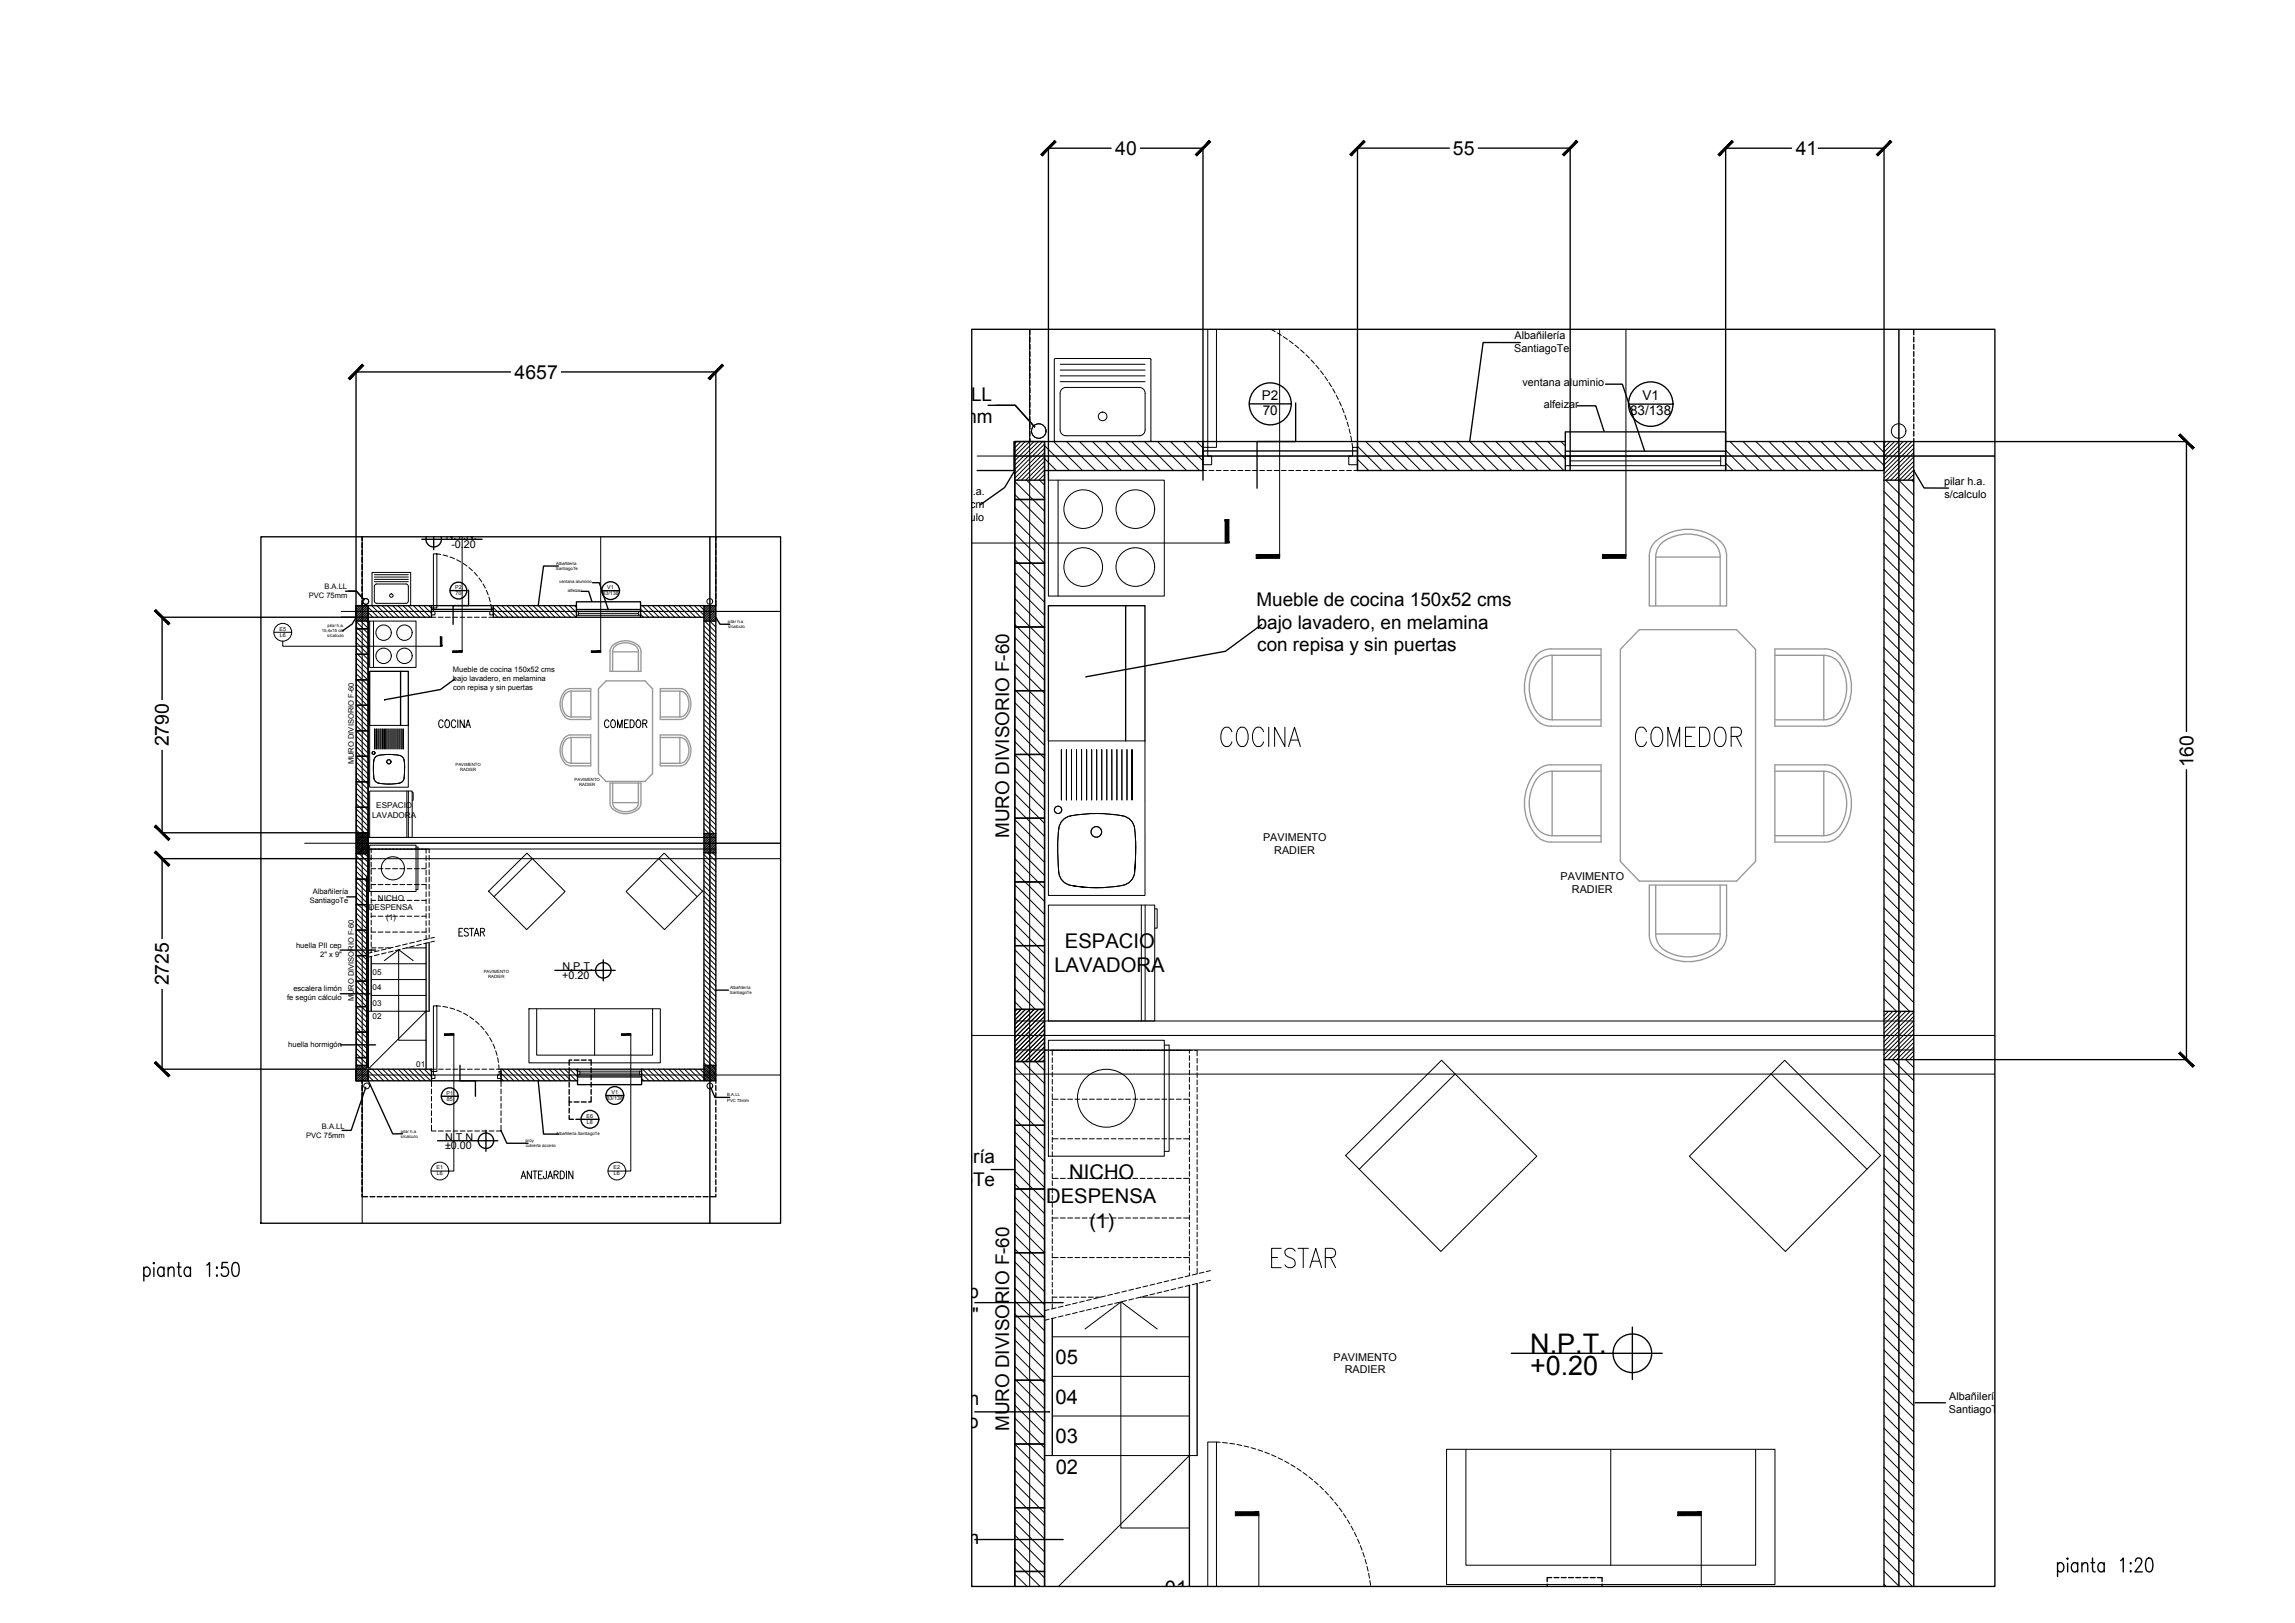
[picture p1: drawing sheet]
<svg xmlns="http://www.w3.org/2000/svg" width="594mm" height="420mm" viewBox="0 0 594 420" stroke-linecap="round" stroke-linejoin="round" font-family="sans-serif">
<defs><g id="words">
<g font-size="8.8">
<text x="314.7" y="194.4">COCINA</text>
<text x="422.3" y="194.4">COMEDOR</text>
<text x="328.1" y="329.5">ESTAR</text>
</g>
<g font-size="7">
<text x="396.1" y="350.2">N.P.T.</text>
<text x="396.1" y="355.8">+0.20</text>
</g>
<g font-size="5.2">
<text x="275.7" y="245.4">ESPACIO</text>
<text x="272.9" y="251.7">LAVADORA</text>
<text x="276.8" y="305.2">NICHO</text>
<text x="270.8" y="311.5">DESPENSA</text>
<text x="282" y="317.9">(1)</text>
<text x="273.2" y="353.1">05</text>
<text x="273.2" y="363.4">04</text>
<text x="273.2" y="373.5">03</text>
<text x="273.3" y="381.6">02</text>
<text x="301.6" y="412.8">01</text>
</g>
<g font-size="5">
<text x="288.7" y="40.1">40</text>
<text x="376.1" y="40.1">55</text>
<text x="464.8" y="40.2">41</text>
<text x="133.2" y="98.1">4657</text>
<text x="43.7" y="193.2" transform="rotate(-90 43.7 193.2)">2790</text>
<text x="567.8" y="198.7" transform="rotate(-90 567.8 198.7)">160</text>
<text x="43.7" y="255.1" transform="rotate(-90 43.7 255.1)">2725</text>
</g>
<g font-size="4.9">
<text x="242.1" y="103.7">B.A.LL</text>
<text x="231.9" y="109.6">PVC 75mm</text>
<text x="325.3" y="157">Mueble de cocina 150x52 cms</text>
<text x="325.3" y="162.8">bajo lavadero, en melamina</text>
<text x="325.4" y="168.6">con repisa y sin puertas</text>
<text x="112.2" y="189.4">COCINA</text>
<text x="155.2" y="189.4">COMEDOR</text>
<text x="261.2" y="216.9" transform="rotate(-90 261.2 216.9)">MURO DIVISORIO F-60</text>
<text x="117.5" y="243.4">ESTAR</text>
<text x="234.5" y="301.1">Albañilería</text>
<text x="232.6" y="307">SantiagoTe</text>
<text x="223.8" y="336">huella PII cep</text>
<text x="239.3" y="341.9">2&quot; x 9&quot;</text>
<text x="222" y="363.8">escalera limón</text>
<text x="218" y="369.7">fe según cálculo</text>
<text x="261.2" y="370.5" transform="rotate(-90 261.2 370.5)">MURO DIVISORIO F-60</text>
<text x="218.7" y="399.8">huella hormigón</text>
</g>
<g font-size="3.5">
<text x="326.7" y="103.4">P2</text>
<text x="326.9" y="107.4">70</text>
<text x="422" y="107.4">83/138</text>
<text x="425.2" y="103.5">V1</text>
</g>
<g font-size="2.8">
<text x="392.1" y="87.7">Albañilería</text>
<text x="392" y="91.1">SantiagoTe</text>
<text x="394.1" y="99.8">ventana aluminio</text>
<text x="399.7" y="105.6">alfeizar</text>
<text x="503.3" y="125.5">pilar h.a.</text>
<text x="240.4" y="131.5">15,4x15 cm</text>
<text x="244.2" y="128.2">pilar h.a.</text>
<text x="503.3" y="128.9">s/calculo</text>
<text x="243.9" y="134.9">s/calculo</text>
<text x="115.4" y="139.6">N.T.N.</text>
<text x="116.8" y="141.8">-0.20</text>
<text x="327" y="217.8">PAVIMENTO</text>
<text x="329.9" y="221.1">RADIER</text>
<text x="404" y="227.9">PAVIMENTO</text>
<text x="406.9" y="231.3">RADIER</text>
<text x="145.6" y="251.2">N.P.T.</text>
<text x="145.6" y="253.4">+0.20</text>
<text x="115.2" y="297.5">±0.00</text>
<text x="115.2" y="295.3">N.T.N.</text>
<text x="345.2" y="352.2">PAVIMENTO</text>
<text x="348.1" y="355.6">RADIER</text>
<text x="504.5" y="365.8">SantiagoTe</text>
<text x="504.6" y="362.4">Albañilería</text>
</g>
<g font-size="2.1">
<text x="97.4" y="209.2">ESPACIO</text>
<text x="96.3" y="211.7">LAVADORA</text>
<text x="97.8" y="233.2">NICHO</text>
<text x="95.5" y="235.7">DESPENSA</text>
<text x="99.9" y="238.2">(1)</text>
<text x="96.4" y="256.4">04</text>
<text x="96.4" y="252.3">05</text>
<text x="96.4" y="260.5">03</text>
<text x="96.4" y="263.7">02</text>
<text x="107.8" y="276.2">01</text>
</g>
<g font-size="2">
<text x="79.9" y="154.9">PVC 75mm</text>
<text x="84" y="152.5">B.A.LL</text>
<text x="117.2" y="173.8">Mueble de cocina 150x52 cms</text>
<text x="117.3" y="176.2">bajo lavadero, en melamina</text>
<text x="117.3" y="178.5">con repisa y sin puertas</text>
<text x="91.6" y="197.8" transform="rotate(-90 91.6 197.8)">MURO DIVISORIO F-60</text>
<text x="80.2" y="233.9">SantiagoTe</text>
<text x="80.9" y="231.5">Albañilería</text>
<text x="76.6" y="245.5">huella PII cep</text>
<text x="82.9" y="247.8">2&quot; x 9&quot;</text>
<text x="75.9" y="256.6">escalera limón</text>
<text x="74.3" y="258.9">fe según cálculo</text>
<text x="91.6" y="259.3" transform="rotate(-90 91.6 259.3)">MURO DIVISORIO F-60</text>
<text x="74.6" y="271">huella hormigón</text>
<text x="83.3" y="292.1">B.A.LL</text>
<text x="79.3" y="294.5">PVC 75mm</text>
</g>
<g font-size="1.4">
<text x="117.8" y="152.4">P2</text>
<text x="117.9" y="154">70</text>
<text x="155.9" y="154">83/138</text>
<text x="157.2" y="152.5">V1</text>
<text x="72.3" y="163.2">E5</text>
<text x="72.4" y="164.8">L6</text>
<text x="115.6" y="283.4">P1</text>
<text x="115.6" y="284.9">85</text>
<text x="157" y="284.7">83/138</text>
<text x="158.3" y="283.2">V1</text>
<text x="151.8" y="289.3">E6</text>
<text x="151.9" y="290.9">L8</text>
<text x="113" y="302.7">E1</text>
<text x="113.1" y="304.3">L6</text>
<text x="158.8" y="302.7">E2</text>
<text x="158.9" y="304.3">L6</text>
</g>
<g font-size="1.1">
<text x="143.9" y="147.5">SantiagoTe</text>
<text x="144" y="146.1">Albañilería</text>
<text x="144.8" y="151">ventana aluminio</text>
<text x="147" y="153.3">alfeizar</text>
<text x="188.4" y="161.3">pilar h.a.</text>
<text x="83.3" y="163.7">15,4x15 cm</text>
<text x="84.7" y="165">s/calculo</text>
<text x="84.8" y="162.4">pilar h.a.</text>
<text x="188.5" y="162.6">s/calculo</text>
<text x="117.9" y="198.2">PAVIMENTO</text>
<text x="119.1" y="199.5">RADIER</text>
<text x="148.7" y="202.2">PAVIMENTO</text>
<text x="149.9" y="203.6">RADIER</text>
<text x="125.2" y="252">PAVIMENTO</text>
<text x="126.4" y="253.3">RADIER</text>
<text x="188.9" y="257.4">SantiagoTe</text>
<text x="189" y="256">Albañilería</text>
<text x="188.2" y="285.2">PVC 75mm</text>
<text x="188.2" y="283.8">B.A.LL</text>
<text x="103.7" y="293.3">pilar h.a.</text>
<text x="144" y="293.9">Albañilería SantiagoTe</text>
<text x="103.8" y="294.6">s/calculo</text>
<text x="136" y="295.7">proy</text>
<text x="136.1" y="297">cubierta acceso</text>
</g>
</g></defs>
<!-- layer: A-ANNO-SYMB -->
<g fill="none" stroke="#000" stroke-width=".26">
<path d="M266.5 85.3v325.4M491.5 85.3v325.4M252.9 118.1h263.5M93.8 139v177.7M183.8 139v177.7M88.3 158.3h113.8M78.9 218.3h123.2M92.2 219.8h93.1M92.2 216.8h93.1M92.2 222.3h109.9M92.2 278.3h109.9M251.6 268.1h264.8"/>
<path d="M262.7 271.8h232.7M262.7 278.1h253.7M262.7 264.3h232.7"/>
</g>
<!-- layer: A-WALL-FULL -->
<g fill="none" stroke="#000" stroke-width=".35">
<path d="M288.8 38.4h-17.4v85.9M294 38.4h17.4v85.9M376.3 38.3h-24.9v83.5h53.8v-7.5h-53.8M381.5 38.3h24.9v83.5M464.9 38.4h-18.2v83.4M469.5 38.4h18.2v83.4h-41v-7.5h41M133.3 96.3h-41.1v60.5M144.2 96.3h41.1v60.5M270.4 114.3h41M495.4 114.3h70.6v76.2M262.7 129.3h7.7M262.7 124.3h7.7"/>
<path d="M270.4 121.8h41M487.7 124.3h7.7M92.2 156.8h3.1v123h-3.1zM95.3 156.8h16.4v3h-69.7v22.5M127.7 156.8h21.5v3h-21.5zM182.2 156.8h3.1v123h-3.1zM182.2 156.8h-16.4v3h16.4M262.7 145.8h7.7M92.2 162.8h3.1M92.2 176h3.1M92.2 169.4h3.1M92.2 160.8h3.1"/>
<path d="M182.2 160.8h3.1M262.7 178.8h7.7M262.7 162.3h7.7M42 193.1v22.5h53.3M92.2 195.8h3.1M92.2 189.2h3.1M92.2 182.6h3.1M262.7 195.3h7.7M566 198.1v76.2h-78.3M92.2 209h3.1M92.2 202.4h3.1M182.2 215.8h3.1"/>
<path d="M262.7 211.8h7.7M92.2 221h3.1M92.2 227.6h3.1M92.2 234.2h3.1M94.9 226.8v50M95.3 221v55.8M96.1 222.3h-54.1v21.8M182.2 220.8h3.1M262.7 228.3h7.7M42 255v21.8h69.7v3h-16.4M92.2 240.8h3.1M92.2 247.4h3.1"/>
<path d="M92.2 254h3.1M262.7 244.8h7.7M92.2 273.8h3.1M92.2 260.6h3.1M92.2 267.2h3.1M92.2 275.8h3.1M129.7 276.8h19.8v3h-19.8zM182.2 276.8h-16.1v3h16.1M182.2 275.8h3.1M262.7 261.3h7.7M262.7 274.8h7.7M487.7 261.8h7.7"/>
<path d="M262.7 291.3h7.7M262.7 307.8h7.7M37.2 328.5l.6-.5a1.2 1.2 0 0 1 1.1 1.2 1.2 1.2 0 0 1-1.1 1.2l-.6-.5M37.2 328v3.6M39.8 326.8l.2 .2-.2 .2-.1-.2zM39.8 328.2v2.2M42.4 328.5l-.5-.5a1.2 1.2 0 0 0-1.1 1.2 1.2 1.2 0 0 0 1.1 1.2l.5-.5M42.4 328v2.4M43.5 328.7l.7-.7 .7 .2 .1 2.2M43.5 328v2.4M45.9 328h.9M46.3 326.8v2.9l.1 .6 .6 .1"/>
<path d="M49.3 328.5l-.5-.5a1.2 1.2 0 0 0-1.2 1.2 1.2 1.2 0 0 0 1.2 1.2l.5-.5M49.3 328v2.4M53.5 327.5l.7-.7v3.6M56.2 328l.1 .2-.1 .2-.2-.2zM56.2 330.1l.1 .2-.1 .1-.2-.1zM58.9 326.8h-1.4l-.1 1.6a1.04 1.04 0 0 1 1.3-.3 1.04 1.04 0 0 1 .5 1.3 .98 .98 0 0 1-.8 1 .98 .98 0 0 1-1.1-.7M60.4 327l.7-.2a1.75 1.75 0 0 1 .8 2.1l-.4 1.4-.7 .1a1.75 1.75 0 0 1-.8-2zM262.7 324.3h7.7M262.7 340.8h7.7M262.7 357.3h7.7M262.7 373.8h7.7M262.7 390.3h7.7"/>
<path d="M262.7 410.7v-296.4h7.7v296.4M262.7 406.8h7.7M487.7 410.7v-296.4h7.7v296.4M532.6 405a.8 .8 0 0 1 .8-.5 .8 .8 0 0 1 .7 .5 1.2 1.2 0 0 1-.9 1.9l-.6-.5M532.6 404.5v3.6M535.2 403.3l.2 .2-.2 .2-.1-.2zM535.2 404.7v2.2M537.8 405a.8 .8 0 0 0-.7-.5 .8 .8 0 0 0-.8 .5 1.2 1.2 0 0 0 1 1.9l.5-.5M537.8 404.5v2.4M538.9 405.2l.7-.7 .7 .2 .1 2.2M538.9 404.5v2.4M541.2 404.5h1"/>
<path d="M541.7 403.3v3l.1 .5 .5 .1M544.7 405a.8 .8 0 0 0-.8-.5 .8 .8 0 0 0-.7 .5 1.2 1.2 0 0 0 .9 1.9l.6-.5M544.7 404.5v2.4M548.9 404l.7-.7v3.6M551.5 404.5l.2 .2-.2 .2-.1-.2zM551.5 406.6l.2 .2-.2 .1-.1-.1zM552.8 404.2l.2-.7 .9-.2a1.12 1.12 0 0 1 .1 1.9l-1.4 1.7h2M555.8 403.5l.7-.2a1.76 1.76 0 0 1 .8 2.1l-.4 1.4-.7 .1a1.73 1.73 0 0 1-.8-2z"/>
</g>
<!-- layer: A-WALL-FULL-EXTR -->
<path d="M252.9 121.8h9.8M88.3 159.8h3.9" fill="none" stroke="#000" stroke-width=".35"/>
<!-- layer: A-FURN -->
<g fill="none" stroke="#000" stroke-width=".26">
<path d="M274.4 95.8h22M274.4 94.3h22M274.4 97.3h22M274.4 98.8h22M272.9 114.1l.3 .2h24.5l.2-.2M272.9 114.1v-21.1l.3-.2 24.6 .1 .1 21.2M296.4 101.8v9.5M296.4 101.8a1.5 1.5 0 0 0-1.5-1.5h-19a1.5 1.5 0 0 0-1.5 1.5v9.5a1.5 1.5 0 0 0 1.5 1.5h19a1.5 1.5 0 0 0 1.5-1.5M271.4 124.3h30v30h-30zM273.9 124.3v30M96.3 148.2h10v8.6h-10zM96.9 151.8v3.8l.2 .4 .4 .2"/>
<path d="M96.9 149.4h8.8M96.9 148.8h8.8M96.9 150h8.8M96.9 150.6h8.8M96.9 151.8l.2-.4 .4-.2h7.6l.4 .2 .2 .4M97.5 156.2h7.6M105.7 151.8v3.8l-.2 .4-.4 .2M95.7 160.8h12v12h-12zM96.7 160.8v12M95.7 187.8h10v16h-10zM96.8 196.8v4.6M96.8 196.8l.3-.7a5.3 5.3 0 0 1 3.6-.8 5.3 5.3 0 0 1 3.6 .8l.3 .7 .1 1.2-.1 3.4"/>
<path d="M97 188.7v5.2v-5.2M97.6 188.7v5.2v-5.2M98.1 188.7v5.2M98.6 188.7v5.2M99.1 188.7v5.2v-5.2M99.6 188.7v5.2v-5.2M100.2 188.7v5.2M100.7 188.7v5.2M101.2 188.7v5.2M101.7 188.7v5.2M102.3 188.7v5.2M102.8 188.7v5.2"/>
<path d="M103.3 188.7v5.2M103.8 188.7v5.2M104.3 188.7v5.2v-5.2M271.4 191.8h25v40h-25zM274.8 194.1v13v-13M276.1 194.1v13v-13M277.4 194.1v13M278.7 194.1v13M280 194.1v13v-13M281.3 194.1v13v-13M282.6 194.1v13M283.9 194.1v13"/>
<path d="M285.2 194.1v13M286.5 194.1v13M287.8 194.1v13M289.1 194.1v13M290.4 194.1v13M291.7 194.1v13M293 194.1v13v-13M95.7 218.8h12v12h-12zM95.7 204.8h11v12h-11zM96.8 201.4l.3 .7a5.3 5.3 0 0 0 3.6 .9 5.3 5.3 0 0 0 3.6-.9l.3-.7M105.3 204.8v12M105.7 204.8v12"/>
<path d="M106.7 205.2h.3v2h-.3M107.7 219.3h.5v11h-.5M294 219.2l-.3 6.8zM294 219.2v-.7a17.7 17.7 0 0 0-.7-5.4 4.5 4.5 0 0 0-4.3-2.2l-3.4-.3h-3.4a20.3 20.3 0 0 0-6.3 1.1 4.3 4.3 0 0 0-2 4.1l-.1 3.4 .2 5.1a4.3 4.3 0 0 0 2.5 4.7l.6 .2M126.5 230.7l9.9-9.8 9.9 9.9-10 9.9zM137.8 222.3l-9.9 9.8M170.5 222.3l10 9.8M171.9 220.9l10 9.8-9.9 10-9.9-9.9zM271.4 234.3h27.5v30h-27.5zM277.1 229.2l4.1 .5 2.7 .1-2.7-.1zM293.7 226a3.9 3.9 0 0 1-3.9 3.3l-5.9 .5M295.4 234.3v30"/>
<path d="M296.4 234.3v30M298.9 235.3h.6v5h-.6M136.9 261.1h34v14h-34zM138.9 261.1v12h30v-12M153.9 261.1v12M271.4 269.3h30v30h-30zM301.4 270.6h1.2v27.5h-1.2M376.7 278l-24.9 24.7M458.4 278l24.9 24.7M462 274.5l24.8 24.6-24.6 24.9-24.9-24.7zM348.3 299.1l24.9-24.6 24.6 24.8-24.8 24.7zM374.5 375.2h85v35h-85z"/>
<path d="M379.5 375.2v30h75v-30M417 375.2v30"/>
<circle cx="268.9" cy="111.6" r="1.88"/>
<circle cx="285.4" cy="107.8" r="1.12"/>
<circle cx="491.5" cy="111.6" r="1.88"/>
<circle cx="280.4" cy="131.8" r="5"/>
<circle cx="293.9" cy="131.8" r="5"/>
<circle cx="94.7" cy="155.7" r=".75"/>
<circle cx="101.3" cy="154.2" r=".45"/>
<circle cx="183.7" cy="155.7" r=".75"/>
<circle cx="280.4" cy="146.8" r="5"/>
<circle cx="293.9" cy="146.8" r="5"/>
<circle cx="99.3" cy="169.8" r="2"/>
<circle cx="99.3" cy="163.8" r="2"/>
<circle cx="104.7" cy="163.8" r="2"/>
<circle cx="104.7" cy="169.8" r="2"/>
<circle cx="96.7" cy="194.9" r=".38"/>
<circle cx="100.7" cy="197.2" r=".55"/>
<circle cx="273.9" cy="209.7" r=".95"/>
<circle cx="283.8" cy="215.4" r="1.37"/>
<circle cx="101.7" cy="224.8" r="3"/>
<circle cx="94.9" cy="281.1" r=".75"/>
<circle cx="183.8" cy="281.1" r=".75"/>
<circle cx="286.4" cy="284.3" r="7.5"/>
</g>
<!-- layer: A-FLOR-OVHD -->
<g fill="none" stroke="#000" stroke-width=".26">
<path d="M311.4 121.8h.9M313 121.8h1.2M314.8 121.8h1.3M316.7 121.8h1.3M318.6 121.8h1.2M320.4 121.8h1.3M322.3 121.8h1.3M324.2 121.8h1.3M326.1 121.8h1.2M328 121.8h1.2M329.8 121.8h1.3M331.7 121.8h1.2"/>
<path d="M333.6 121.8h1.2M335.5 121.8h1.2M337.3 121.8h1.3M339.2 121.8h1.3M341.1 121.8h1.2M342.9 121.8h1.3M344.8 121.8h1.3M346.7 121.8h1.3M348.6 121.8h1.2M350.5 121.8h.9M111.7 159.8h1.1M113.4 159.8h1.3"/>
<path d="M115.3 159.8h1.3M117.2 159.8h1.2M119.1 159.8h1.2M120.9 159.8h1.3M122.8 159.8h1.3M124.7 159.8h1.2M126.6 159.8h1.1M95.3 219.8h15.8v1M96.1 219.8v.9M110.3 219.8v1.1M96.1 237.2h1.2M96.1 233.1h1.2"/>
<path d="M96.1 229h1.2M96.1 224.9h1.2M96.1 221.3v1.3M96.1 223.2v1.3M96.1 225.1v1.2M96.1 227v1.2M96.1 228.8v1.3M96.1 230.7v1.3M96.1 232.6v1.2M96.1 234.5v1.2M96.1 236.3v1.3M96.1 238.2v1.3"/>
<path d="M97.9 237.2h1.2M97.9 233.1h1.2M97.9 229h1.2M97.9 224.9h1.2M99.8 237.2h1.2M99.8 233.1h1.2M99.8 229h1.2M99.8 224.9h1.2M101.6 237.2h1.3M101.6 233.1h1.3M101.6 229h1.3M101.6 224.9h1.3"/>
<path d="M103.5 237.2h1.3M103.5 233.1h1.3M103.5 229h1.3M103.5 224.9h1.3M105.4 237.2h1.2M105.4 233.1h1.2M105.4 229h1.2M105.4 224.9h1.2M107.3 237.2h1.2M107.3 233.1h1.2M107.3 229h1.2M107.3 224.9h1.2"/>
<path d="M109.1 229h1.2v1.2M109.1 237.2h1.2M109.1 233.1h1.2M109.1 224.9h1.2M110.3 221.5v1.3M110.3 223.4v1.2M110.3 225.2v1.3M110.3 227.1v1.3M110.3 230.9v1.2M110.3 232.8v1.2M110.3 234.6v1.3M110.3 236.5v1.2"/>
<path d="M110.3 238.4v1.2M111.1 221.4v1.3M111.1 223.3v1.2M111.1 225.2v1.2M111.1 227v1.3M111.1 228.9v1.2M111.1 230.8v1.2M111.1 232.7v1.2M111.1 234.5v1.3M111.1 236.4v1.3M111.1 238.3v1.2M96.1 245.4h1.2"/>
<path d="M96.1 240.1v1.2h1.2M96.1 242v1.2M96.1 243.8v1.3M96.1 245.7v.9M96.3 247.5l-1 .3M96.3 246.5l-1 .3M97.9 241.3h1.2M98 245.4h1.2M98.1 247.1l-1.2 .3M98.1 246.1l-1.2 .3M99.8 241.3h1.2M99.8 245.4h1.3"/>
<path d="M99.9 246.7l-1.2 .3M99.9 245.7l-1.2 .3M101.6 241.3h1.3M101.8 246.2l-1.2 .3M101.8 245.2l-1.2 .3M103.5 241.3h1.3M103.6 245.8l-1.2 .3M103.6 244.8l-1.2 .3M105.4 241.3h1.2M105.4 245.3l-1.2 .3M105.4 244.3l-1.2 .3M107.2 244.9l-1.2 .3"/>
<path d="M107.2 243.9l-1.2 .3M107.3 241.3h1.2M109.1 244.5l-1.2 .3M109.1 243.5l-1.2 .3M109.1 241.3h1.2M110.3 240.2v1.3M110.3 242.1v1.1M110.9 244l-1.2 .3M110.9 243l-1.2 .3M111.1 240.1v1.3M111.1 242v1M112.5 243.6l-1 .3"/>
<path d="M112.5 242.6l-1 .3M111.7 276.8h1.2M111.7 279.8v1.5M113.5 276.8h1.3M115.4 276.8h1.2M117.3 276.8h1.2M119.1 276.8h1.3M121 276.8h1.3M122.9 276.8h1.2M124.8 276.8h1.2M126.6 276.8h1.3M128.5 276.8h1.2"/>
<path d="M129.7 279.8v1.5M270.5 271.9h.6M271.8 271.9h36.8M272.4 271.9v1.3M272.4 273.8v1.3M272.4 275.7v1.2M272.4 277.6v1.2M272.4 279.4v1.3M307.9 271.9v.7M307.9 273.3v1.2M307.9 275.1v1.3M307.9 277v1.3"/>
<path d="M307.9 278.9v1.2M309.3 271.9h.6v1.4M309.9 274v1.2M309.9 275.8v1.3M309.9 277.7v1.3M309.9 279.6v1.2M111.7 291.3v1.5h1.2M111.7 281.9v1.3M111.7 283.8v1.2M111.7 285.7v1.2M111.7 287.5v1.3M111.7 289.4v1.3"/>
<path d="M113.5 292.8h1.3M115.4 292.8h1.2M117.3 292.8h1.2M119.1 292.8h1.3M121 292.8h1.3M122.9 292.8h1.2M124.8 292.8h1.2M126.6 292.8h1.3M129.7 291.3v1.5h-1.2M129.7 281.9v1.3M129.7 283.8v1.2M129.7 285.7v1.2"/>
<path d="M129.7 287.5v1.3M129.7 289.4v1.3M272.4 294.8h1.5M272.4 284.6h1.5M272.4 281.3v1.2M272.4 283.2v1.2M272.4 285.1v1.2M272.4 286.9v1.3M272.4 288.8v1.3M272.4 290.7v1.2M272.4 292.5v1.3M272.4 294.4v1.3"/>
<path d="M272.4 296.3v1.3M272.4 298.2v1.2M274.5 294.8h1.3M274.5 284.6h1.3M276.4 294.8h1.2M276.4 284.6h1.2M278.3 294.8h1.2M278.3 284.6h1.2M280.1 294.8h1.3M280.1 284.6h1.3M282 294.8h1.3M282 284.6h1.3"/>
<path d="M283.9 294.8h1.2M283.9 284.6h1.2M285.8 294.8h1.2M285.8 284.6h1.2M287.6 294.8h1.3M287.6 284.6h1.3M289.5 294.8h1.3M289.5 284.6h1.3M291.4 294.8h1.2M291.4 284.6h1.2M293.3 294.8h1.2M293.3 284.6h1.2"/>
<path d="M295.1 294.8h1.3M295.1 284.6h1.3M297 294.8h1.3M297 284.6h1.3M298.9 294.8h1.2M298.9 284.6h1.2M300.8 294.8h1.2M300.8 284.6h1.2M302.6 294.8h1.3M302.6 284.6h1.3M304.5 294.8h1.3M304.5 284.6h1.3"/>
<path d="M306.4 294.8h1.5M306.4 284.6h1.5M307.9 280.8v1.2M307.9 282.6v1.3M307.9 284.5v1.3M307.9 286.4v1.2M307.9 288.3v1.2M307.9 290.1v1.3M307.9 292v1.3M307.9 293.9v1.2M307.9 295.8v1.2M307.9 297.6v1.3"/>
<path d="M307.9 299.5v1.3M309.9 281.5v1.2M309.9 283.3v1.3M309.9 285.2v1.3M309.9 287.1v1.2M309.9 289v1.2M309.9 290.8v1.3M309.9 292.7v1.3M309.9 294.6v1.2M309.9 296.5v1.2M309.9 298.3v1.3M272.4 315.3h1.5"/>
<path d="M272.4 303.8v1.3h1.5M272.4 300.1v1.2M272.4 301.9v1.3M272.4 305.7v1.2M272.4 307.6v1.2M272.4 309.4v1.3M272.4 311.3v1.3M272.4 313.2v1.2M272.4 315v1.3M272.4 316.9v1.3M272.4 318.8v1.3M274.5 315.3h1.3"/>
<path d="M274.5 305.1h1.3M276.4 315.3h1.2M276.4 305.1h1.2M278.3 315.3h1.2M278.3 305.1h1.2M280.1 315.3h1.3M280.1 305.1h1.3M282 315.3h1.3M282 305.1h1.3M283.9 315.3h1.2M283.9 305.1h1.2M285.8 315.3h1.2"/>
<path d="M285.8 305.1h1.2M287.6 315.3h1.3M287.6 305.1h1.3M289.5 315.3h1.3M289.5 305.1h1.3M291.4 315.3h1.2M291.4 305.1h1.2M293.3 315.3h1.2M293.3 305.1h1.2M295.1 315.3h1.3M295.1 305.1h1.3M297 315.3h1.3"/>
<path d="M297 305.1h1.3M298.9 315.3h1.2M298.9 305.1h1.2M300.8 315.3h1.2M300.8 305.1h1.2M302.6 315.3h1.3M302.6 305.1h1.3M304.5 315.3h1.3M304.5 305.1h1.3M306.4 315.3h1.5M306.4 305.1h1.5M307.9 301.4v1.2"/>
<path d="M307.9 303.3v1.2M307.9 305.1v1.3M307.9 307v1.3M307.9 308.9v1.2M307.9 310.8v1.2M307.9 312.6v1.3M307.9 314.5v1.3M307.9 316.4v1.2M307.9 318.3v1.2M309.9 300.2v1.3M309.9 302.1v1.2M309.9 304v1.2"/>
<path d="M309.9 305.8v1.3M309.9 307.7v1.3M309.9 309.6v1.2M309.9 311.5v1.2M309.9 313.3v1.3M309.9 315.2v1.3M309.9 317.1v1.2M309.9 319v1.2M271.6 339l-1.1 .3M272.4 335.8h1.2M272.4 325.6h1.5M272.4 320.7v1.2"/>
<path d="M272.4 322.6v1.2M272.4 324.4v1.3M272.4 326.3v1.3M272.4 328.2v1.2M272.4 330.1v1.2M272.4 331.9v1.3M272.4 333.8v1.3M272.4 335.7v1.2M272.4 337.5v1.3M273.4 338.6l-1.2 .3M274.2 335.8h1.3M274.5 325.6h1.3"/>
<path d="M275.2 338.1l-1.2 .3M276.1 335.8h1.3M276.4 325.6h1.2M277 337.7l-1.2 .3M278 335.8h1.2M278.3 325.6h1.2M278.8 339.8l-1.2 .3M278.8 337.3l-1.2 .2M279.9 335.8h1.2M280.1 325.6h1.3M280.7 339.3l-1.3 .3M280.7 336.8l-1.3 .3"/>
<path d="M281.7 335.8h1.3M282 325.6h1.3M282.5 338.9l-1.2 .3M282.5 336.4l-1.2 .3M283.6 335.8h1.2M283.9 325.6h1.2M284.3 338.4l-1.2 .3M284.3 335.9l-1.2 .3M285.8 325.6h1.2M286.1 338l-1.2 .3M286.1 335.5l-1.2 .3M287.6 325.6h1.3"/>
<path d="M288 337.6l-1.3 .3M288 335.1l-1.3 .3M289.5 325.6h1.3M289.8 337.1l-1.2 .3M289.8 334.6l-1.2 .3M291.4 325.6h1.2M291.6 336.7l-1.2 .3M291.6 334.2l-1.2 .3M293.3 325.6h1.2M293.4 336.2l-1.2 .3M293.4 333.7l-1.2 .3M295.1 325.6h1.3"/>
<path d="M295.3 335.8l-1.3 .3M295.3 333.3l-1.3 .3M297 325.6h1.3M297.1 335.4l-1.2 .3M297.1 332.9l-1.2 .3M298.9 325.6h1.2M298.9 334.9l-1.2 .3M298.9 332.4l-1.2 .3M300.7 334.5l-1.2 .3M300.7 332l-1.2 .3M300.8 325.6h1.2M302.5 334l-1.2 .3"/>
<path d="M302.5 331.5l-1.2 .3M302.6 325.6h1.3M304.4 333.6l-1.3 .3M304.4 331.1l-1.3 .3M304.5 325.6h1.3M306.2 333.2l-1.2 .3M306.2 330.7l-1.2 .3M306.4 325.6h1.5M307.9 320.1v1.3M307.9 322v1.3M307.9 323.9v1.2M307.9 325.8v1.2"/>
<path d="M307.9 327.6v1.3M307.9 329.5v.7M308 332.7l-1.2 .3M308 330.2l-1.2 .3M309.8 332.3l-1.2 .3M309.8 329.8l-1.2 .3M309.9 320.8v1.3M309.9 322.7v1.3M309.9 324.6v1.2M309.9 326.5v1.2M309.9 328.3v1.5M311.7 331.8l-1.3 .3"/>
<path d="M311.7 329.3l-1.3 .3M313.3 331.4l-1 .3M313.3 328.9l-1 .3M271.6 341.5l-1.1 .3M273.4 341.1l-1.2 .3M275.2 340.6l-1.2 .3M277 340.2l-1.2 .3"/>
</g>
<!-- layer: A-FLOR-LEVL -->
<g fill="none" stroke="#000" stroke-width=".35">
<path d="M266.5 85.4v1.2M266.5 87.3v1.2M266.5 89.1v1.3M266.5 91v1.3M266.5 92.9v1.2M266.5 94.8v1.2M266.5 96.7v1.2M266.5 98.5v1.3M495.4 85.4v1.2M495.4 87.3v1.2M495.4 89.1v1.3M495.4 91v1.3"/>
<path d="M495.4 92.9v1.2M495.4 94.8v1.2M495.4 96.7v1.2M495.4 98.5v1.3M262.5 114.3v7.5M266.5 113.5v.8v-.8M266.5 100.4v1.2M266.5 102.3v1.2M266.5 104.1v1.3M266.5 106v1.3M266.5 107.9v1.2M266.5 109.8v1.2"/>
<path d="M266.5 111.6v1.3M311.4 114.3h40M311.4 116.7h40M405.2 114.3v-2.5h41.5v2.5M405.2 116.8h41.5M495.4 100.4v1.2M495.4 102.3v1.2M495.4 104.1v1.3M495.4 106v1.3M495.4 107.9v1.2M495.4 109.8v1.2M495.4 111.6v1.3"/>
<path d="M495.4 113.5v.8M93.8 139v.9M185.3 139v.9M405.2 121.8h41.5M92.1 156.8v3M93.8 140.5v1.3M93.8 142.4v1.3M93.8 144.3v1.2M93.8 146.2v1.2M93.8 148v1.3M93.8 149.9v1.3M93.8 151.8v1.2"/>
<path d="M93.8 153.7v1.2M93.8 155.5v1.3M111.7 157.8h16M111.7 156.8h16M149.2 156.8v-1h16.6v1M149.2 159.8h16.6M149.2 157.8h16.6M185.3 140.5v1.3M185.3 142.4v1.3M185.3 144.3v1.2M185.3 146.2v1.2M185.3 148v1.3"/>
<path d="M185.3 149.9v1.3M185.3 151.8v1.2M185.3 153.7v1.2M185.3 155.5v1.3M291.4 156.8v35M103.7 173.8v14M95.7 187.8v-14h10v14M271.4 191.8v-35h25v35M96.1 247.6v14.2M110.3 244.2v32.6M111.1 244v17.8M92.1 276.8v3"/>
<path d="M93.8 279.8v.6M111.7 279.8h18M149.5 279.8v1h16.6v-1M149.5 276.8h16.6M149.5 278.8h16.6M185.3 279.8v.6M93.8 281v1.3M93.8 282.9v1.3M93.8 284.8v1.2M93.8 286.7v1.2M93.8 288.5v1.3M93.8 290.4v1.3"/>
<path d="M93.8 292.3v1.2M93.8 294.2v1.2M93.8 296v1.3M93.8 297.9v1.3M93.8 299.8v1.2M185.3 281v1.3M185.3 282.9v1.3M185.3 284.8v1.2M185.3 286.7v1.2M185.3 288.5v1.3M185.3 290.4v1.3M185.3 292.3v1.2"/>
<path d="M185.3 294.2v1.2M185.3 296v1.3M185.3 297.9v1.3M185.3 299.8v1.2M93.8 309.8v-.6v.6h1.3M93.8 301.7v1.2M93.8 303.5v1.3M93.8 305.4v1.3M93.8 307.3v1.3M95.8 309.8h1.2M97.6 309.8h1.3M99.5 309.8h1.3"/>
<path d="M101.4 309.8h1.2M103.3 309.8h1.2M105.1 309.8h1.3M107 309.8h1.3M108.9 309.8h1.2M110.8 309.8h1.2M112.6 309.8h1.3M114.5 309.8h1.3M116.4 309.8h1.3M118.3 309.8h1.2M120.1 309.8h1.3M122 309.8h1.3"/>
<path d="M123.9 309.8h1.2M125.8 309.8h1.2M127.7 309.8h1.2M129.5 309.8h1.3M131.4 309.8h1.2M133.3 309.8h1.2M135.1 309.8h1.3M137 309.8h1.3M138.9 309.8h1.3M140.8 309.8h1.2M142.6 309.8h1.3M144.5 309.8h1.3"/>
<path d="M146.4 309.8h1.2M148.3 309.8h1.2M150.2 309.8h1.2M152 309.8h1.3M153.9 309.8h1.2M155.8 309.8h1.2M157.6 309.8h1.3M159.5 309.8h1.3M161.4 309.8h1.3M163.3 309.8h1.2M165.1 309.8h1.3M167 309.8h1.3"/>
<path d="M168.9 309.8h1.3M170.8 309.8h1.2M172.7 309.8h1.2M174.5 309.8h1.3M176.4 309.8h1.2M178.3 309.8h1.2M180.1 309.8h1.3M182 309.8h1.3M185.3 309.2v.6h-1.4M185.3 301.7v1.2M185.3 303.5v1.3M185.3 305.4v1.3"/>
<path d="M185.3 307.3v1.3M307.9 332.8v77.9M309.9 332.3v44.5M272.4 341.3v35.5"/>
</g>
<!-- layer: 0 -->
<g fill="none" stroke="#000" stroke-width=".35">
<path d="M251.5 85.3h264.9v325.4h-264.9zM393.5 88.7h-9.6l-3.5 25.6M415.6 99.5h4.4l5.7 17.3M255.8 104.9h7l5 5.6M257.8 104.9h5l5 5.6M267.8 110.5h.1M408.3 105.1h4.8l2.1 6.5M67.5 139h134.6v177.7h-134.6zM262.7 121.8l-2.6 4.4-6.4 4.5M495.5 121.9h.1M495.4 121.9l2.7 4.4 6.3 .1M89.4 153h2.9l2 2.3-2-2.3h-2.1"/>
<path d="M92.2 159.8l-1 1.8-2.6 1.7M144.6 146.5h-3.9l-1.4 10.3M150.5 153.1h1.9l.8 2.6M153.4 150.8h1.7l2.3 7M157.4 157.8h.1M185.3 159.8l1.1 1.8h2.5M117.8 175.7l-3.8 2.8-14.4 2.7M326.6 161.7l-9.4 6.9-36.1 6.6M92.2 232.2h-2.4M88.1 257.3h7.7M97.2 245.9l-9.1 .1M188.6 256.3h-3.2"/>
<path d="M88.1 270.5h9.1M95.4 279.8l6.3 13.7h2.5M139.3 279.8l1.4 13.8h3.9M94.7 281.5l-3.8 11.1h-2.4M129.7 292.8h.1M129.7 292.8l1.5 3.2h5.5M147.3 288.8v1h1.1M147.3 285.3v1M147.3 286.9v1.2M149.1 289.8h1.1M184 281.5l1.1 2.6h3.8M256.5 302.8h6.2"/>
<path d="M252.3 337.2h22.9M252.3 365.5h19.3M271.6 365.5h.1M495.8 363.1h7.8M252.3 398.6h22.9"/>
</g>
<!-- layer: A-WALL-PATT -->
<g fill="none" stroke="#000" stroke-width=".26">
<path d="M263.2 114.3l-.5 .5M264.3 114.3l-1.6 1.6M265.4 114.3l-2.7 2.7M266.5 114.3l-3.8 3.8M267.7 114.3l-5 5M268.8 114.3l-6.1 6.1M269.9 114.3l-7.2 7.2M270.4 114.9l-7.7 7.7M270.4 116.1l-7.7 7.7M270.4 117.2l-7.1 7.1M270.4 118.3l-6 6M270.4 119.4l-4.9 4.9"/>
<path d="M270.4 118.7l3.1 3.1M270.4 115.4l6.4 6.4M272.7 114.3l7.5 7.5M276.1 114.3l7.5 7.5M279.4 114.3l7.5 7.5M282.8 114.3l7.5 7.5M286.2 114.3l7.5 7.5M289.5 114.3l7.5 7.5M292.9 114.3l7.5 7.5M296.3 114.3l7.5 7.5M299.7 114.3l7.4 7.5M303 114.3l7.5 7.5"/>
<path d="M306.4 114.3l5 5M309.7 114.3l1.7 1.6M351.4 115.5l6.3 6.3M351.4 118.9l2.9 2.9M353.5 114.3l7.5 7.5M356.9 114.3l7.5 7.5M360.3 114.3l7.5 7.5M363.6 114.3l7.5 7.5M367 114.3l7.5 7.5M370.4 114.3l7.5 7.5M373.7 114.3l7.5 7.5M377.1 114.3l7.5 7.5"/>
<path d="M380.5 114.3l7.5 7.5M383.8 114.3l7.5 7.5M387.2 114.3l7.5 7.5M390.6 114.3l7.5 7.5M393.9 114.3l7.5 7.5M397.3 114.3l7.5 7.5M400.7 114.3l4.5 4.5M404 114.3l1.2 1.1M446.7 119.9l1.9 1.9M446.7 116.5l5.3 5.3M447.8 114.3l7.5 7.5M451.2 114.3l7.5 7.5"/>
<path d="M454.6 114.3l7.5 7.5M457.9 114.3l7.5 7.5M461.3 114.3l7.5 7.5M464.7 114.3l7.5 7.5M468 114.3l7.5 7.5M471.4 114.3l7.5 7.5M474.8 114.3l7.5 7.5M478.1 114.3l7.5 7.5M481.5 114.3l6.2 6.2M484.9 114.3l2.8 2.8M488.2 114.3l-.5 .5M489.3 114.3l-1.6 1.6"/>
<path d="M490.4 114.3l-2.7 2.7M491.5 114.3l-3.8 3.8M492.7 114.3l-5 5M493.8 114.3l-6.1 6.1M494.9 114.3l-7.2 7.2M495.4 114.9l-7.7 7.7M495.4 116.1l-7.7 7.7M495.4 117.2l-7.1 7.1M495.4 118.3l-6 6M495.4 119.4l-4.9 4.9M262.7 128l7.7 7.7M262.7 124.6l7.7 7.7"/>
<path d="M262.7 138.1l7.7 7.7M262.7 134.7l7.7 7.7M262.7 131.4l7.7 7.7M265.7 124.3l4.7 4.7M269.1 124.3l1.3 1.3M270.4 120.6l-3.8 3.7M270.4 121.7l-2.6 2.6M270.4 122.8l-1.5 1.5M270.4 123.9l-.4 .4M487.7 137.3l7.7 7.7M487.7 134l7.7 7.7M487.7 130.6l7.7 7.7"/>
<path d="M487.7 127.2l7.7 7.7M488.1 124.3l7.3 7.3M491.5 124.3l3.9 3.9M494.9 124.3l.5 .5M495.4 120.6l-3.8 3.7M495.4 121.7l-2.6 2.6M495.4 122.8l-1.5 1.5M495.4 123.9l-.4 .4M92.4 156.8l-.2 .2M92.9 156.8l-.7 .6M93.3 156.8l-1.1 1.1M93.7 156.8l-1.5 1.5"/>
<path d="M94.2 156.8l-2 2M94.6 156.8l-2.4 2.4M95.1 156.8l-2.9 2.9M95.3 157l-3.1 3.1M95.3 157.5l-3.1 3.1M95.3 157.9l-2.9 2.9M95.3 158.4l-2.4 2.4M95.3 158.8l-2 2M95.3 159.3l-1.5 1.5M95.3 159.7l-1.1 1.1M95.3 158.6l1.2 1.2M95.3 157.2l2.6 2.6"/>
<path d="M96.2 156.8l3 3M97.6 156.8l3 3M98.9 156.8l3 3M100.3 156.8l3 3M101.6 156.8l3 3M103 156.8l3 3M104.3 156.8l3 3M105.6 156.8l3 3M107 156.8l3 3M108.3 156.8l3 3M109.7 156.8l2 2M111 156.8l.7 .6"/>
<path d="M127.7 157.3l2.5 2.5M127.7 158.6l1.2 1.2M128.6 156.8l2.9 3M129.9 156.8l3 3M131.2 156.8l3 3M132.6 156.8l3 3M133.9 156.8l3 3M135.3 156.8l3 3M136.6 156.8l3 3M138 156.8l3 3M139.3 156.8l3 3M140.7 156.8l3 3"/>
<path d="M142 156.8l3 3M143.4 156.8l3 3M144.7 156.8l3 3M146.1 156.8l3 3M147.4 156.8l1.8 1.8M148.8 156.8l.4 .5M165.8 159l.8 .8M165.8 157.7l2.1 2.1M166.3 156.8l3 3M167.6 156.8l3 3M169 156.8l3 3M170.3 156.8l3 3"/>
<path d="M171.7 156.8l3 3M173 156.8l3 3M174.3 156.8l3.1 3M175.7 156.8l3 3M177 156.8l3.1 3M178.4 156.8l3 3M179.7 156.8l2.5 2.5M181.1 156.8l1.1 1.1 1.1-1.1M182.4 156.8l-.2 .2M182.9 156.8l-.7 .6M183.8 156.8l-1.6 1.5M184.2 156.8l-2 2"/>
<path d="M184.7 156.8l-2.5 2.4M185.1 156.8l-2.9 2.9M185.3 157l-3.1 3.1M185.3 157.5l-3.1 3.1M185.3 157.9l-2.8 2.9M185.3 158.4l-2.4 2.4M185.3 158.8l-2 2M185.3 159.3l-1.5 1.5M185.3 159.7l-1.1 1.1M262.7 158.3l7.7 7.7M262.7 154.9l7.7 7.7M262.7 144.8l7.7 7.7"/>
<path d="M262.7 141.5l7.7 7.7M262.7 151.6l7.7 7.7M262.7 148.2l7.7 7.7M487.7 157.5l7.7 7.7M487.7 154.2l7.7 7.7M487.7 150.8l7.7 7.7M487.7 147.4l7.7 7.7M487.7 144.1l7.7 7.7M487.7 140.7l7.7 7.7M92.2 179.8l3.1 3.1M92.2 175.7l3.1 3.1M92.2 174.4l3.1 3.1"/>
<path d="M92.2 173l3.1 3.1M92.2 169l3.1 3.1M92.2 167.7l3.1 3M92.2 162.3l3.1 3M92.2 160.9l3.1 3.1M92.2 178.4l3.1 3.1M92.2 177.1l3.1 3.1M92.2 171.7l3.1 3.1M92.2 170.3l3.1 3.1M92.2 166.3l3.1 3.1M92.2 165l3.1 3M92.2 163.6l3.1 3.1"/>
<path d="M93.4 160.8l1.9 1.8M94.8 160.8l.5 .5M95.3 160.2l-.6 .6M95.3 160.6l-.2 .2M182.2 179.5l3.1 3.1M182.2 178.1l3.1 3.1M182.2 176.8l3.1 3.1M182.2 175.4l3.1 3.1M182.2 174.1l3.1 3.1M182.2 172.7l3.1 3.1M182.2 171.4l3.1 3.1M182.2 170l3.1 3.1"/>
<path d="M182.2 168.7l3.1 3.1M182.2 167.3l3.1 3.1M182.2 166l3.1 3.1M182.2 164.6l3.1 3.1M182.2 163.3l3.1 3.1M182.2 162l3.1 3M182.4 160.8l2.9 2.9M183.7 160.8h.1M183.8 160.8l1.5 1.5M185.1 160.8l.2 .2M185.3 160.2l-.6 .6M185.3 160.6l-.2 .2"/>
<path d="M262.7 178.5l7.7 7.7M262.7 175.1l7.7 7.7M262.7 171.8l7.7 7.7M262.7 161.7l7.7 7.7M262.7 168.4l7.7 7.7M262.7 165l7.7 7.7M487.7 177.8l7.7 7.6M487.7 174.4l7.7 7.7M487.7 171l7.7 7.7M487.7 167.6l7.7 7.7M487.7 164.3l7.7 7.7M487.7 160.9l7.7 7.7"/>
<path d="M92.2 200l3.1 3.1M92.2 194.6l3.1 3.1M92.2 193.2l3.1 3.1M92.2 187.9l3.1 3M92.2 186.5l3.1 3.1M92.2 182.5l3.1 3.1M92.2 181.1l3.1 3.1M92.2 198.6l3.1 3.1M92.2 197.3l3.1 3.1M92.2 195.9l3.1 3.1M92.2 191.9l3.1 3.1M92.2 190.6l3.1 3"/>
<path d="M92.2 189.2l3.1 3.1M92.2 185.2l3.1 3M92.2 183.8l3.1 3.1M182.2 188.9l3.1 3.1M182.2 187.6l3.1 3M182.2 186.2l3.1 3.1M182.2 184.9l3.1 3M182.2 183.5l3.1 3.1M182.2 182.2l3.1 3M182.2 180.8l3.1 3.1M182.2 199.7l3.1 3.1M182.2 198.3l3.1 3.1"/>
<path d="M182.2 197l3.1 3.1M182.2 195.6l3.1 3.1M182.2 194.3l3.1 3.1M182.2 192.9l3.1 3.1M182.2 191.6l3.1 3.1M182.2 190.2l3.1 3.1M262.7 192l7.7 7.7M262.7 188.6l7.7 7.7M262.7 198.7l7.7 7.7M262.7 195.4l7.7 7.7M262.7 185.2l7.7 7.7M262.7 181.9l7.7 7.7"/>
<path d="M487.7 194.6l7.7 7.7M487.7 191.2l7.7 7.7M487.7 187.8l7.7 7.8M487.7 184.5l7.7 7.7M487.7 181.1l7.7 7.7M487.7 198l7.7 7.7M92.2 208.1l3.1 3M92.2 206.7l3.1 3.1M92.2 201.3l3.1 3.1M92.2 214.8l.8 .8M92.2 213.5l2.1 2.1M92.2 212.1l3.1 3.1"/>
<path d="M92.2 210.8l3.1 3M92.2 209.4l3.1 3.1M92.2 205.4l3.1 3.1M92.2 204l3.1 3.1M92.2 202.7l3.1 3.1M92.4 215.6l-.2 .2M92.9 215.6l-.7 .7M93.3 215.6l-1.1 1.1M93.8 215.6l-1.6 1.6M94.2 215.6l-2 2M94.7 215.6l-2.5 2.5M95.1 215.6l-2.9 2.9"/>
<path d="M95.3 215.9l-3.1 3M95.3 216.3l-3.1 3.1M95.3 216.8l-3.1 3M95.3 217.2l-3.1 3.1M95.3 217.7l-3.1 3M95.3 218.1l-2.9 2.9M95.3 218.6l-2.4 2.4M95.3 219l-2 2M95.3 219.5l-1.5 1.5M95.3 219.9l-1.1 1.1M182.2 214.5l1.3 1.3M182.2 213.2l2.7 2.6"/>
<path d="M182.2 211.8l3.1 3.1M182.2 210.5l3.1 3M182.2 209.1l3.1 3.1M182.2 207.8l3.1 3M182.2 206.4l3.1 3.1M182.2 205.1l3.1 3M182.2 203.7l3.1 3.1M182.2 202.4l3.1 3M182.2 201l3.1 3.1M182.2 215.8h.1M182.7 215.8l-.5 .5M183.1 215.8l-.9 .9"/>
<path d="M183.6 215.8l-1.4 1.4M184 215.8l-1.8 1.8M184.5 215.8l-2.3 2.3M184.9 215.8l-2.7 2.7M185.3 215.9l-3.1 3M185.3 216.3l-3.1 3.1M185.3 216.8l-3.1 3M185.3 217.2l-3.1 3.1M185.3 217.7l-3.1 3M185.3 218.1l-2.7 2.7M185.3 218.6l-2.2 2.2M185.3 219l-1.8 1.8"/>
<path d="M185.3 219.5l-1.3 1.3M185.3 219.9l-.9 .9M262.7 208.8l7.7 7.7M262.7 205.5l7.7 7.7M262.7 218.9l7.7 7.7M262.7 215.6l7.7 7.7M262.7 212.2l7.7 7.7M262.7 202.1l7.7 7.7M487.7 218.2l7.7 7.7M487.7 214.8l7.7 7.7M487.7 211.4l7.7 7.7M487.7 208.1l7.7 7.7"/>
<path d="M487.7 204.7l7.7 7.7M487.7 201.3l7.7 7.7M92.2 239l3.1 3.1M92.2 233.7l3.1 3M92.2 232.3l3.1 3.1M92.2 226.9l3.1 3.1M92.2 225.6l3.1 3.1M92.2 237.7l3.1 3.1M92.2 236.4l3.1 3M92.2 235l3.1 3.1M92.2 231l3.1 3M92.2 229.6l3.1 3.1"/>
<path d="M92.2 228.3l3.1 3.1M92.2 224.2l3.1 3.1M92.2 222.9l3.1 3.1M92.2 221.5l3.1 3.1M93 221l2.3 2.3M94.4 221l.9 .9M95.3 220.4l-.6 .6M95.3 220.8l-.2 .2M182.2 226.6l3.1 3.1M182.2 225.3l3.1 3M182.2 223.9l3.1 3.1M182.2 222.6l3.1 3.1"/>
<path d="M182.2 221.2l3.1 3.1M182.2 238.7l3.1 3.1M182.2 237.4l3.1 3.1M182.2 236.1l3.1 3M182.2 234.7l3.1 3.1M182.2 233.4l3.1 3M182.2 232l3.1 3.1M182.2 230.7l3.1 3M182.2 229.3l3.1 3.1M182.2 228l3.1 3M183.1 220.8l2.2 2.2M184.5 220.8l.8 .8"/>
<path d="M185.3 220.4l-.4 .4M262.7 239.1l7.7 7.7M262.7 225.7l7.7 7.7M262.7 222.3l7.7 7.7M262.7 235.8l7.7 7.7M262.7 232.4l7.7 7.7M262.7 229l7.7 7.7M487.7 238.4l7.7 7.7M487.7 235l7.7 7.7M487.7 231.6l7.7 7.7M487.7 228.3l7.7 7.7M487.7 224.9l7.7 7.7"/>
<path d="M487.7 221.5l7.7 7.7M92.2 259.3l3.1 3M92.2 257.9l3.1 3.1M92.2 253.9l3.1 3M92.2 252.5l3.1 3.1M92.2 251.2l3.1 3.1M92.2 247.1l3.1 3.1M92.2 245.8l3.1 3.1M92.2 244.4l3.1 3.1M92.2 240.4l3.1 3.1M92.2 256.6l3.1 3M92.2 255.2l3.1 3.1"/>
<path d="M92.2 249.8l3.1 3.1M92.2 248.5l3.1 3.1M92.2 243.1l3.1 3.1M92.2 241.7l3.1 3.1M182.2 258.9l3.1 3.1M182.2 257.6l3.1 3.1M182.2 256.3l3.1 3M182.2 254.9l3.1 3.1M182.2 253.6l3.1 3M182.2 252.2l3.1 3.1M182.2 250.9l3.1 3.1M182.2 249.5l3.1 3.1"/>
<path d="M182.2 248.2l3.1 3.1M182.2 246.8l3.1 3.1M182.2 245.5l3.1 3.1M182.2 244.1l3.1 3.1M182.2 242.8l3.1 3.1M182.2 241.4l3.1 3.1M182.2 240.1l3.1 3.1M262.7 242.5l7.7 7.7M262.7 259.3l2 2M262.7 256l5.3 5.3M262.7 252.6l7.7 7.7M262.7 249.2l7.7 7.7"/>
<path d="M262.7 245.9l7.7 7.7M487.7 258.6l3.2 3.2M487.7 255.2l6.6 6.6M487.7 251.8l7.7 7.7M487.7 248.5l7.7 7.7M487.7 245.1l7.7 7.7M487.7 241.7l7.7 7.7M92.2 272.7l3.1 3.1M92.2 271.4l3.1 3.1M92.2 266l3.1 3.1M92.2 264.6l3.1 3.1M92.2 275.4l.4 .4"/>
<path d="M92.2 274.1l1.7 1.7M92.2 270l3.1 3.1M92.2 268.7l3.1 3.1M92.2 267.3l3.1 3.1M92.2 263.3l3.1 3.1M92.2 262l3.1 3M92.2 260.6l3.1 3.1M92.4 275.8l-.2 .2M92.8 275.8l-.6 .6M93.3 275.8l-1.1 1.1M93.7 275.8l-1.5 1.5M94.2 275.8l-2 2"/>
<path d="M94.6 275.8l-2.4 2.4M95.1 275.8l-2.9 2.9M95.3 277.1l2.7 2.7M95.3 276l-3.1 3.1M95.3 276.5l-3.1 3.1M95.3 278.5l1.3 1.3M95.3 276.9l-2.9 2.9M95.3 277.4l-2.4 2.4M95.3 277.8l-2 2M95.3 278.3l-1.5 1.5M95.3 278.7l-1.1 1.1M95.3 279.2l-.6 .6"/>
<path d="M95.3 279.6l-.2 .2M96.3 276.8l3 3M97.7 276.8l3 3M99 276.8l3 3M100.4 276.8l3 3M101.7 276.8l3 3M103.1 276.8l3 3M104.4 276.8l3 3M105.8 276.8l3 3M107.1 276.8l3 3M108.5 276.8l3 3M109.8 276.8l1.9 1.9"/>
<path d="M111.2 276.8l.5 .5M129.7 277.8l2 2M129.7 279.2l.6 .6M130 276.8l3 3M131.4 276.8l3 3M132.7 276.8l3 3M134.1 276.8l3 3M135.4 276.8l3 3M136.7 276.8l3 3M138.1 276.8l3 3M139.4 276.8l3 3M140.8 276.8l3 3"/>
<path d="M142.1 276.8l3 3M143.5 276.8l3 3M144.8 276.8l3 3M146.2 276.8l3 3M147.5 276.8l2 2M148.9 276.8l.6 .6M166.1 277.9l1.9 1.9M166.1 279.2l.6 .6M166.4 276.8l3 3M167.7 276.8l3 3M169.1 276.8l3 3M170.4 276.8l3 3"/>
<path d="M171.8 276.8l3 3M173.1 276.8l3 3M174.5 276.8l3 3M175.8 276.8l3 3M177.2 276.8l3 3M178.5 276.8l3 3M179.8 276.8l3.1 3 2.4-2.4M181.2 276.8l3 3M182.2 276.5l3.1 3M182.2 275.1l3.1 3.1M182.2 273.8l3.1 3.1M182.2 272.4l3.1 3.1"/>
<path d="M182.2 271.1l3.1 3.1M182.2 269.7l3.1 3.1M182.2 268.4l3.1 3.1M182.2 267l3.1 3.1M182.2 265.7l3.1 3.1M182.2 264.3l3.1 3.1M182.2 263l3.1 3.1M182.2 261.6l3.1 3.1M182.2 260.3l3.1 3.1M182.4 275.8l-.2 .2M182.8 275.8l-.6 .6M183.3 275.8l-1.1 1.1"/>
<path d="M183.7 275.8l-1.5 1.5M184.2 275.8l-2 2M184.6 275.8l-2.4 2.4M185.1 275.8l-2.9 2.9M185.3 276l-3.1 3.1M185.3 276.5l-3.1 3.1M185.3 276.9l-2.9 2.9M185.3 277.8l-2 2M185.3 278.3l-1.5 1.5M185.3 278.7l-1.1 1.1M185.3 279.2l-.6 .6M185.3 279.6l-.2 .2"/>
<path d="M262.7 279.5l7.7 7.7M262.7 276.2l7.7 7.7M263.2 261.3l-.5 .5M264.3 261.3l-1.6 1.7M264.7 274.8l5.7 5.7M265.5 261.3l-2.8 2.8M266.6 261.3l-3.9 3.9M267.7 261.3l-5 5M268.1 274.8l2.3 2.3M268.8 261.3l-6.1 6.2M270 261.3l-7.3 7.3M270.4 262l-7.7 7.7"/>
<path d="M270.4 263.1l-7.7 7.7M270.4 264.2l-7.7 7.7M270.4 265.4l-7.7 7.7M270.4 266.5l-7.7 7.7M270.4 267.6l-7.2 7.2M270.4 268.7l-6.1 6.1M270.4 269.9l-5 4.9M270.4 271l-3.8 3.8M270.4 272.1l-2.7 2.7M270.4 273.2l-1.6 1.6M270.4 274.3l-.5 .5M487.7 278.8l7.7 7.7"/>
<path d="M487.7 275.4l7.7 7.7M487.7 261.8h.1M488.8 261.8l-1.1 1.2M490 274.3l5.4 5.4M490 261.8l-2.3 2.3M491.1 261.8l-3.4 3.4M492.2 261.8l-4.5 4.5M493.3 274.3l2.1 2.1M493.3 261.8l-5.6 5.7M494.4 261.8l-6.7 6.8M495.4 262l-7.7 7.7M495.4 263.1l-7.7 7.7"/>
<path d="M495.4 264.2l-7.7 7.7M495.4 265.4l-7.7 7.7M495.4 266.5l-7.7 7.7M495.4 267.6l-6.7 6.7M495.4 268.7l-5.6 5.6M495.4 269.9l-4.5 4.4M495.4 271l-3.3 3.3M495.4 272.1l-2.2 2.2M495.4 273.2l-1.1 1.1M262.7 289.6l7.7 7.7M262.7 286.3l7.7 7.7M262.7 299.7l7.7 7.7"/>
<path d="M262.7 296.4l7.7 7.7M262.7 293l7.7 7.7M262.7 282.9l7.7 7.7M487.7 288.9l7.7 7.7M487.7 285.5l7.7 7.7M487.7 282.1l7.7 7.7M487.7 299l7.7 7.7M487.7 295.6l7.7 7.7M487.7 292.3l7.7 7.6M262.7 320l7.7 7.7M262.7 306.5l7.7 7.7M262.7 303.1l7.7 7.7"/>
<path d="M262.7 316.6l7.7 7.7M262.7 313.2l7.7 7.7M262.7 309.9l7.7 7.7M487.7 319.2l7.7 7.7M487.7 315.8l7.7 7.7M487.7 312.5l7.7 7.7M487.7 309.1l7.7 7.7M487.7 305.7l7.7 7.7M487.7 302.3l7.7 7.8M262.7 336.8l7.7 7.7M262.7 333.4l7.7 7.7M262.7 323.3l7.7 7.7"/>
<path d="M262.7 330.1l7.7 7.7M262.7 326.7l7.7 7.7M487.7 339.4l7.7 7.7M487.7 336l7.7 7.7M487.7 332.7l7.7 7.7M487.7 329.3l7.7 7.7M487.7 325.9l7.7 7.7M487.7 322.6l7.7 7.7M262.7 357l7.7 7.7M262.7 353.6l7.7 7.7M262.7 350.3l7.7 7.7M262.7 340.2l7.7 7.7"/>
<path d="M262.7 346.9l7.7 7.7M262.7 343.5l7.7 7.7M487.7 359.6l7.7 7.7M487.7 356.2l7.7 7.7M487.7 352.9l7.7 7.7M487.7 349.5l7.7 7.7M487.7 346.1l7.7 7.7M487.7 342.8l7.7 7.7M262.7 370.5l7.7 7.7M262.7 367.1l7.7 7.7M262.7 377.2l7.7 7.7M262.7 373.8l7.7 7.7"/>
<path d="M262.7 363.7l7.7 7.7M262.7 360.4l7.7 7.7M487.7 379.8l7.7 7.7M487.7 376.4l7.7 7.7M487.7 373.1l7.7 7.7M487.7 369.7l7.7 7.7M487.7 366.3l7.7 7.7M487.7 363l7.7 7.7M262.7 387.3l7.7 7.7M262.7 383.9l7.7 7.7M262.7 397.4l7.7 7.7M262.7 394l7.7 7.7"/>
<path d="M262.7 390.7l7.7 7.7M262.7 380.6l7.7 7.7M487.7 396.6l7.7 7.8M487.7 393.3l7.7 7.7M487.7 389.9l7.7 7.7M487.7 386.5l7.7 7.7M487.7 383.2l7.7 7.7M262.7 404.1l6.5 6.6M262.7 400.8l7.7 7.7M262.7 407.5l3.2 3.2M487.7 406.8l3.9 3.9M487.7 403.4l7.3 7.3"/>
<path d="M487.7 400l7.7 7.7M487.7 410.1l.6 .6"/>
</g>
<!-- layer: A-ANNO-NOTE -->
<g fill="none" stroke="#000" stroke-width=".35">
<path d="M323.4 104.6h10.8M335.4 104.3v10h-10v12.1M421.6 104.6h11.4M109.2 139.6h15.6M110.4 139a1.99 1.99 0 0 0 1.9 2.6 1.99 1.99 0 0 0 1.8-2.6M112.3 139v3.3M116.5 152.9h4.3M121.3 152.8v4h-4v4.8M155.8 152.9h4.6M143.6 251.2h15.6M156.2 248.5v5.4M119.1 275.8v4h4v4"/>
<path d="M147.3 276.4v1.3M147.3 278.3v1.2M148 274.4h-.7v1.4M148.6 274.4h1.3M150.5 274.4h1.2M152.4 274.4h.6v1.4M153 276.4v1.3M153 278.3v1.2M113.2 295.3h15.7M114.2 283.8h4.4M125.8 292.6v5.4M147.3 283.9v1.4h.7"/>
<path d="M147.3 280.2v1.2M147.3 282v1.3M148.6 285.3h1.3M150.4 289.8h4.6M150.5 285.3h1.2M153 283.9v1.4h-.6M153 280.2v1.2M153 282v1.3M156.8 283.6h4.6M391.2 350.3h39.1M422.5 343.5v13.6M400.5 410.1v.6"/>
<path d="M401.7 408.4h-1.2v1.1M402.3 408.4h1.2M404.2 408.4h1.2M406 408.4h1.3M407.9 408.4h1.3M409.8 408.4h1.2M411.7 408.4h1.2M413.5 408.4h1.2v1.1M414.7 410.1v.6"/>
<circle cx="328.8" cy="104.6" r="5.4"/>
<circle cx="427.3" cy="104.6" r="5.8"/>
<circle cx="118.7" cy="152.9" r="2.18"/>
<circle cx="158.1" cy="152.9" r="2.3"/>
<circle cx="156.2" cy="251.2" r="2"/>
<circle cx="116.4" cy="283.8" r="2.18"/>
<circle cx="125.8" cy="295.3" r="2"/>
<circle cx="152.7" cy="289.8" r="2.3"/>
<circle cx="159.1" cy="283.6" r="2.3"/>
<circle cx="422.6" cy="350.3" r="5"/>
</g>
<!-- layer: A-ANNO-TEXT -->
<g fill="none" stroke="#000" stroke-width=".26">
<path d="M134.9 305.2l.6-2 .6 2M135.1 304.5h.8M137.6 303.2v2l-1.1-2v2M137.9 303.2h1.1M138.5 303.2v2M139.4 304.1h.6M140.4 303.2h-1v2h1M141.4 303.2l-.1 1.9h-.5l-.1-.6M141.8 305.2l.6-2 .6 2M142.1 304.5h.7M143.4 304.1l.9-.1 .2-.3-.2-.5h-.9v2M144 304.1l.5 1.1"/>
<path d="M145 303.2a1.07 1.07 0 0 1 1.1 .6 1.07 1.07 0 0 1-.3 1.3l-.8 .1zM146.6 303.2v2M148.3 303.2v2l-1.1-2v2"/>
</g>
<!-- layer: A-GLAZ-FULL -->
<g fill="none" stroke="#000" stroke-width=".26">
<path d="M405.2 118.1h1.2v2.5h-1.2M406.4 119.3h39M406.4 118.1h39M446.7 118.1h-1.3v2.5h1.3M406.4 120.6h39M149.2 158.3h.5v1h-.5M149.7 158.8h15.6M149.7 159.3h15.6M149.7 158.3h15.6M165.8 158.3h-.5v1h.5M149.5 277.3h.6v1h-.6M150.1 277.3h15.5"/>
<path d="M150.1 278.3h15.5M150.1 277.8h15.5M166.1 277.3h-.5v1h.5"/>
</g>
<!-- layer: A-DOOR-FULL -->
<g fill="none" stroke="#000" stroke-width=".26">
<path d="M312.6 85.3v30.5h2.3v-30.5M329 85.3l1.1 .6M330.6 86.2l1.1 .6M332.2 87.2l1 .7M333.8 88.2l.9 .8M335.2 89.4l1 .8M336.7 90.6l.9 .8M338.1 91.8l.8 .9M339.4 93.2l.8 .9M340.6 94.6l.8 .9M341.8 96l.8 1M342.9 97.5l.8 1"/>
<path d="M344 99.1l.7 1M311.4 115.8h1.2v2.3h1v2.2h-2.2zM345 100.7l.6 1M345.9 102.3l.6 1.1M346.7 104l.5 1.1M347.5 105.7l.4 1.2M348.1 107.4l.4 1.2M348.7 109.2l.4 1.2M349.2 111l.3 1.3M349.6 112.9l.3 1.2M350 114.7l.1 1.1M350.1 115.8h1.3v4.5h-2.3v-2.2h1z"/>
<path d="M111.7 157.4h.5v.9h.4v.9h-.9zM112.2 143.4h.9v14h-.9zM113.1 143.4l1 .1M114.7 143.7l1.2 .3M116.5 144.2l1.2 .4M118.2 144.9l1.1 .6M119.9 145.8l1 .7M121.4 146.9l.9 .9M122.8 148.2l.8 .9M124 149.6l.7 1M125 151.2l.6 1.1M125.9 152.8l.5 1.2"/>
<path d="M126.6 154.6l.3 1.2M127 156.4l.2 1M127.2 157.4h.5v1.8h-.9v-.9h.4zM111.7 277.4h.5v.9h.4v.9h-.9zM112.2 260.4h.9v17h-.9zM113.1 260.4l.9 .1M114.7 260.6l1.2 .2M116.5 260.9l1.2 .4M118.3 261.5l1.1 .5M120 262.3l1.1 .6M121.6 263.2l1 .8M123.1 264.4l.9 .8"/>
<path d="M124.5 265.6l.8 1M125.7 267.1l.7 1M126.7 268.6l.6 1.1M127.6 270.3l.5 1.1M128.3 272l.4 1.2M128.8 273.8l.2 1.2M129.1 275.7l.1 1.2M129.2 277.4h.5v1.8h-.9v-.9h.4zM314.9 373.3l1 .1M316.5 373.4l1.2 .2M318.3 373.6l1.3 .2M320.2 373.9l1.2 .3"/>
<path d="M322 374.3l1.2 .3M323.8 374.8l1.3 .3M325.6 375.3l1.2 .4M327.4 375.9l1.2 .5M329.2 376.6l1.1 .5M330.9 377.4l1.1 .6M332.5 378.2l1.1 .6M334.2 379.2l1 .6M335.8 380.1l1 .7M337.3 381.2l1 .7M338.8 382.3l1 .8M340.3 383.5l.9 .8"/>
<path d="M341.7 384.8l.9 .8M343 386.1l.9 .9M344.3 387.4l.8 1M345.5 388.9l.8 1M346.7 390.3l.7 1.1M347.7 391.9l.7 1M348.8 393.4l.6 1.1M349.7 395.1l.6 1.1M350.6 396.7l.5 1.1M351.4 398.4l.5 1.2M312.6 410.7v-37.4h2.3v37.4M352.1 400.1l.5 1.2"/>
<path d="M352.8 401.9l.4 1.2M353.4 403.7l.3 1.2M353.9 405.5l.2 1.2M354.3 407.3l.2 1.3M354.6 409.2l.2 1.2"/>
</g>
<!-- layer: 0 -->
<path d="M331.2 85.3v58.7M420.9 85.3v58.7M119.6 139v29.7M155.5 139v29.7M251.6 140.6h66M73.2 166v1.3h41M95 276.8h-.1M95.3 276.8h.1M117.5 267.8v35.4h-1.3M163.3 267.8v35.4h-1.3M325.9 391.9v18.8M440.4 391.9v18.8" fill="none" stroke="#000" stroke-width=".26"/>
<!-- layer: A-ANNO-KEYN -->
<g fill="none" stroke="#000" stroke-width=".26">
<path d="M70.9 163.7h4.6M111.6 303.2h4.6M157.4 303.2h4.6"/>
<circle cx="73.2" cy="163.7" r="2.3"/>
<circle cx="113.9" cy="303.2" r="2.3"/>
<circle cx="159.7" cy="303.2" r="2.3"/>
</g>
<g fill="#000" stroke="#000" stroke-width=".26">
<path d="M317.1 134.5v6.1h1zM317.1 134.5h1v6.1z"/>
<path d="M325.2 144.5h6v-1zM325.2 143.5h6l-6 1z"/>
<path d="M414.8 144.5h6.1v-1zM414.8 143.5h6.1l-6.1 1z"/>
<path d="M114 164.9v2.4h.4zM114 164.9h.4v2.4z"/>
<path d="M117.2 168.9h2.4v-.4zM117.2 168.5h2.4l-2.4 .4z"/>
<path d="M153.1 168.9h2.4v-.4zM153.1 168.5h2.4l-2.4 .4z"/>
<path d="M115 268h2.5v-.4zM115 267.6h2.5l-2.5 .4z"/>
<path d="M160.9 268h2.4v-.4zM160.9 267.6h2.4l-2.4 .4z"/>
<path d="M319.8 392.4h6.1v-1zM319.8 391.4h6.1l-6.1 1z"/>
<path d="M434.3 392.4h6.1v-1zM434.3 391.4h6.1l-6.1 1z"/>
</g>
<!-- layer: A-FLOR-STRS -->
<g fill="none" stroke="#000" stroke-width=".26">
<path d="M96.1 257.7h14.2M96.1 253.6h14.2M96.1 249.5h14.2M99.5 248.7l3.7-2.8 3.8 2.8M103.2 245.9v23.4h7.1M105.2 245.4h5.1M95.3 261.8h15.8M110.3 261.8l-15 15M290.1 337v58.6h17.8M295.2 335.8h12.7M272.4 356.3h35.5M272.4 346.1h35.5"/>
<path d="M280.9 344.1l9.3-7.1 9.4 7.1M270.4 376.8h39.5M272.4 366.6h35.5M307.9 376.8l-33.9 33.9"/>
</g>
<!-- layer: A-FURN -->
<g fill="none" stroke="#989898" stroke-width=".35">
<path d="M428.3 140.5a12.5 12.5 0 0 1 17.7 .4l.8 1.7 .1 1.3v13h-20l.1-13.7 .3-1.2zM428.6 144.2a5.5 5.5 0 0 1 4.5-5.3 11 11 0 0 1 10.9 1.9 5 5 0 0 1 1.3 3.4M428.6 144.2v12.7M428.6 144.2h16.7M445.3 144.2v12.7M146.2 179a4.8 4.8 0 0 0 .8 7.1l.7 .1M147.7 178.3h5.2v8h-5.2M147.7 178.3l-1 .2-.5 .5M147.8 178.9h5.1M147.8 178.9v6.7M147.9 178.9a2.65 2.65 0 0 0-2.4 3 2.99 2.99 0 0 0 2.4 3.7M156.9 176.3h10l2 2v22l-2 2h-10l-2-2v-22z"/>
<path d="M158.6 173.8v-5.1h6.7v5.1M158.6 167.1a4.8 4.8 0 0 1 7.2 .8l.1 5.9h-8l.1-5.5zM159.6 167a4.1 4.1 0 0 1 5.5 .9l.2 .8M159.6 167l-.6 .6-.4 1.1M170.9 178.9h5.1M176 178.9v6.7M176 178.9a2.65 2.65 0 0 1 2.3 3 2.99 2.99 0 0 1-2.3 3.7M177.7 179a4.8 4.8 0 0 1-.9 7.1l-5.9 .2v-8h5.6l1.1 .7M401.8 169.6h12.6M401.8 169.6v16.7M401.8 169.6a5.5 5.5 0 0 0-5.3 4.5 11 11 0 0 0 1.9 10.9 5 5 0 0 0 3.4 1.3M424.4 163h25.1l4.9 5.1v54.9l-4.9 5.1h-25.1l-5-5.1v-54.9z"/>
<path d="M459.4 169.6h12.7M472.1 169.6v16.7M472.1 169.6a5.5 5.5 0 0 1 5.3 4.5 11.1 11.1 0 0 1-1.9 10.9 5 5 0 0 1-3.4 1.3M472.4 168h-13v20h13M472.5 168a5.3 5.3 0 0 1 4.6 2.8 12.8 12.8 0 0 1-.8 15.4M147.7 190.3h5.2v8h-5.2M147.7 190.3a2.94 2.94 0 0 0-2.6 2.8 4.2 4.2 0 0 0 2.3 5.1l.3 .1M147.8 185.6h5.1M147.8 190.9v6.7M147.8 190.9h5.1M147.8 197.6h5.1M147.9 190.9a2.65 2.65 0 0 0-2.4 3 2.99 2.99 0 0 0 2.4 3.7"/>
<path d="M170.9 185.6h5.1M170.9 190.9h5.1M170.9 197.6h5.1M176 190.9v6.7M176 190.9a2.65 2.65 0 0 1 2.3 3 2.99 2.99 0 0 1-2.3 3.7M176.1 198.3a2.94 2.94 0 0 0 2.6-2.9 4.2 4.2 0 0 0-2.2-5.1h-5.6v8h5.2M397.6 186.2a12.6 12.6 0 0 1 .9-17.3l1.7-.8 1.2-.1h13v20h-13.6l-1.8-.6-1.4-1.2M401.4 198h13v20h-13M401.4 198a5.3 5.3 0 0 0-4.6 2.8 12.6 12.6 0 0 0 1.7 16.3l1.7 .7 1.2 .2M401.8 186.3h12.6M401.8 199.6v16.7M401.8 199.6h12.6"/>
<path d="M401.8 199.6a5.5 5.5 0 0 0-5.3 4.5 11 11 0 0 0 1.9 10.9 5 5 0 0 0 3.4 1.3M459.4 186.3h12.7M459.4 199.6h12.7M472.1 199.6v16.7M472.1 199.6a5.5 5.5 0 0 1 5.3 4.5 11.1 11.1 0 0 1-1.9 10.9 5 5 0 0 1-3.4 1.3M472.4 198h-13v20h13M472.5 198a5.3 5.3 0 0 1 4.6 2.8 12.6 12.6 0 0 1-1.7 16.3l-1.7 .7-1.2 .2M476.3 186.2l-1.5 1.2-1.1 .4-1.2 .2M158.6 202.7v5.1h6.7M158.6 207.8l.4 1.1 .6 .6M158.6 209.5a5.1 5.1 0 0 0 6.6 0M158.6 209.4l-.4-.5-.3-1v-5.2h8v5.6l-.7 1.1"/>
<path d="M165.3 207.8a2.66 2.66 0 0 1-3 2.3 4.6 4.6 0 0 1-2.7-.6M165.3 202.7v5.1M401.8 216.3h12.6M459.4 216.3h12.7M426.9 229.1h20v13a5.3 5.3 0 0 1-2.8 4.7 12.6 12.6 0 0 1-16.2-1.8l-.8-1.6-.2-1.3zM428.6 229.1v12.7M445.3 229.1v12.7M428.6 241.8a5 5 0 0 0 2.4 4.3M428.6 241.8h16.7M431 246.1a11.5 11.5 0 0 0 11.9 0M445.3 241.8a5 5 0 0 1-2.4 4.3"/>
</g>
<!-- layer: 0 -->
<g fill="#000" stroke="#000" stroke-width=".26">
<path d="M273 36.4l-3.2 4 3.6-3.6zM273 36.4l-3.2 4-.4-.4z"/>
<path d="M309.4 40l.4 .4 3.2-4zM313 36.4l.4 .4-3.6 3.6z"/>
<path d="M353 36.4l-3.2 3.9 3.6-3.6zM353 36.4l-3.2 3.9-.4-.3z"/>
<path d="M404.5 40l.3 .3 3.3-3.9zM408.1 36.4l.3 .3-3.6 3.6z"/>
<path d="M448.3 36.4l-3.2 4 3.6-3.6zM448.3 36.4l-3.2 4-.4-.4z"/>
<path d="M485.7 40l.4 .4 3.2-4zM489.3 36.4l.4 .4-3.6 3.6z"/>
<path d="M93.8 94.3l-3.3 4 3.6-3.6zM93.8 94.3l-3.3 4-.3-.4z"/>
<path d="M183.3 97.9l.4 .4 3.2-4zM186.9 94.3l.4 .4-3.6 3.6z"/>
<path d="M564 112.7l3.6 3.6 .4-.4zM564.4 112.3l3.6 3.6-4-3.2z"/>
<path d="M40 158.2l3.6 3.6 .4-.4zM40 158.2l.4-.4 3.6 3.6z"/>
<path d="M40.4 213.6l-.4 .4 4 3.2zM40 214l4 3.2-.4 .4z"/>
<path d="M40 220.7l3.6 3.6 .4-.4zM40 220.7l.4-.4 3.6 3.6z"/>
<path d="M40 275.2l4 3.2-3.6-3.6zM40 275.2l4 3.2-.4 .4z"/>
<path d="M564.4 272.3l-.4 .4 4 3.2zM564 272.7l4 3.2-.4 .4z"/>
</g>
<!-- layer: A-WALL-FULL -->
<g fill="#fff" stroke="#fff" stroke-width=".26">
<path d="M132.4 93.5v5.5l12.7-5.5zM132.4 99l12.7-5.5v5.5z"/>
<path d="M39.2 181.4v12.6h5.5zM39.2 181.4h5.5v12.6z"/>
<path d="M39.2 243.2v12.7h5.5zM39.2 243.2h5.5v12.7z"/>
<path d="M287.9 35.6v5.5l7-5.5zM287.9 41.1l7-5.5v5.5z"/>
<path d="M375.4 35.6v5.5l7-5.5zM375.4 41.1l7-5.5v5.5z"/>
<path d="M464 35.7v5.4l6.4-5.4zM464 41.1l6.4-5.4v5.4z"/>
<path d="M563.3 189.6v9.4h5.4zM563.3 189.6h5.4v9.4z"/>
</g>
<use href="#words"/>
</svg>
